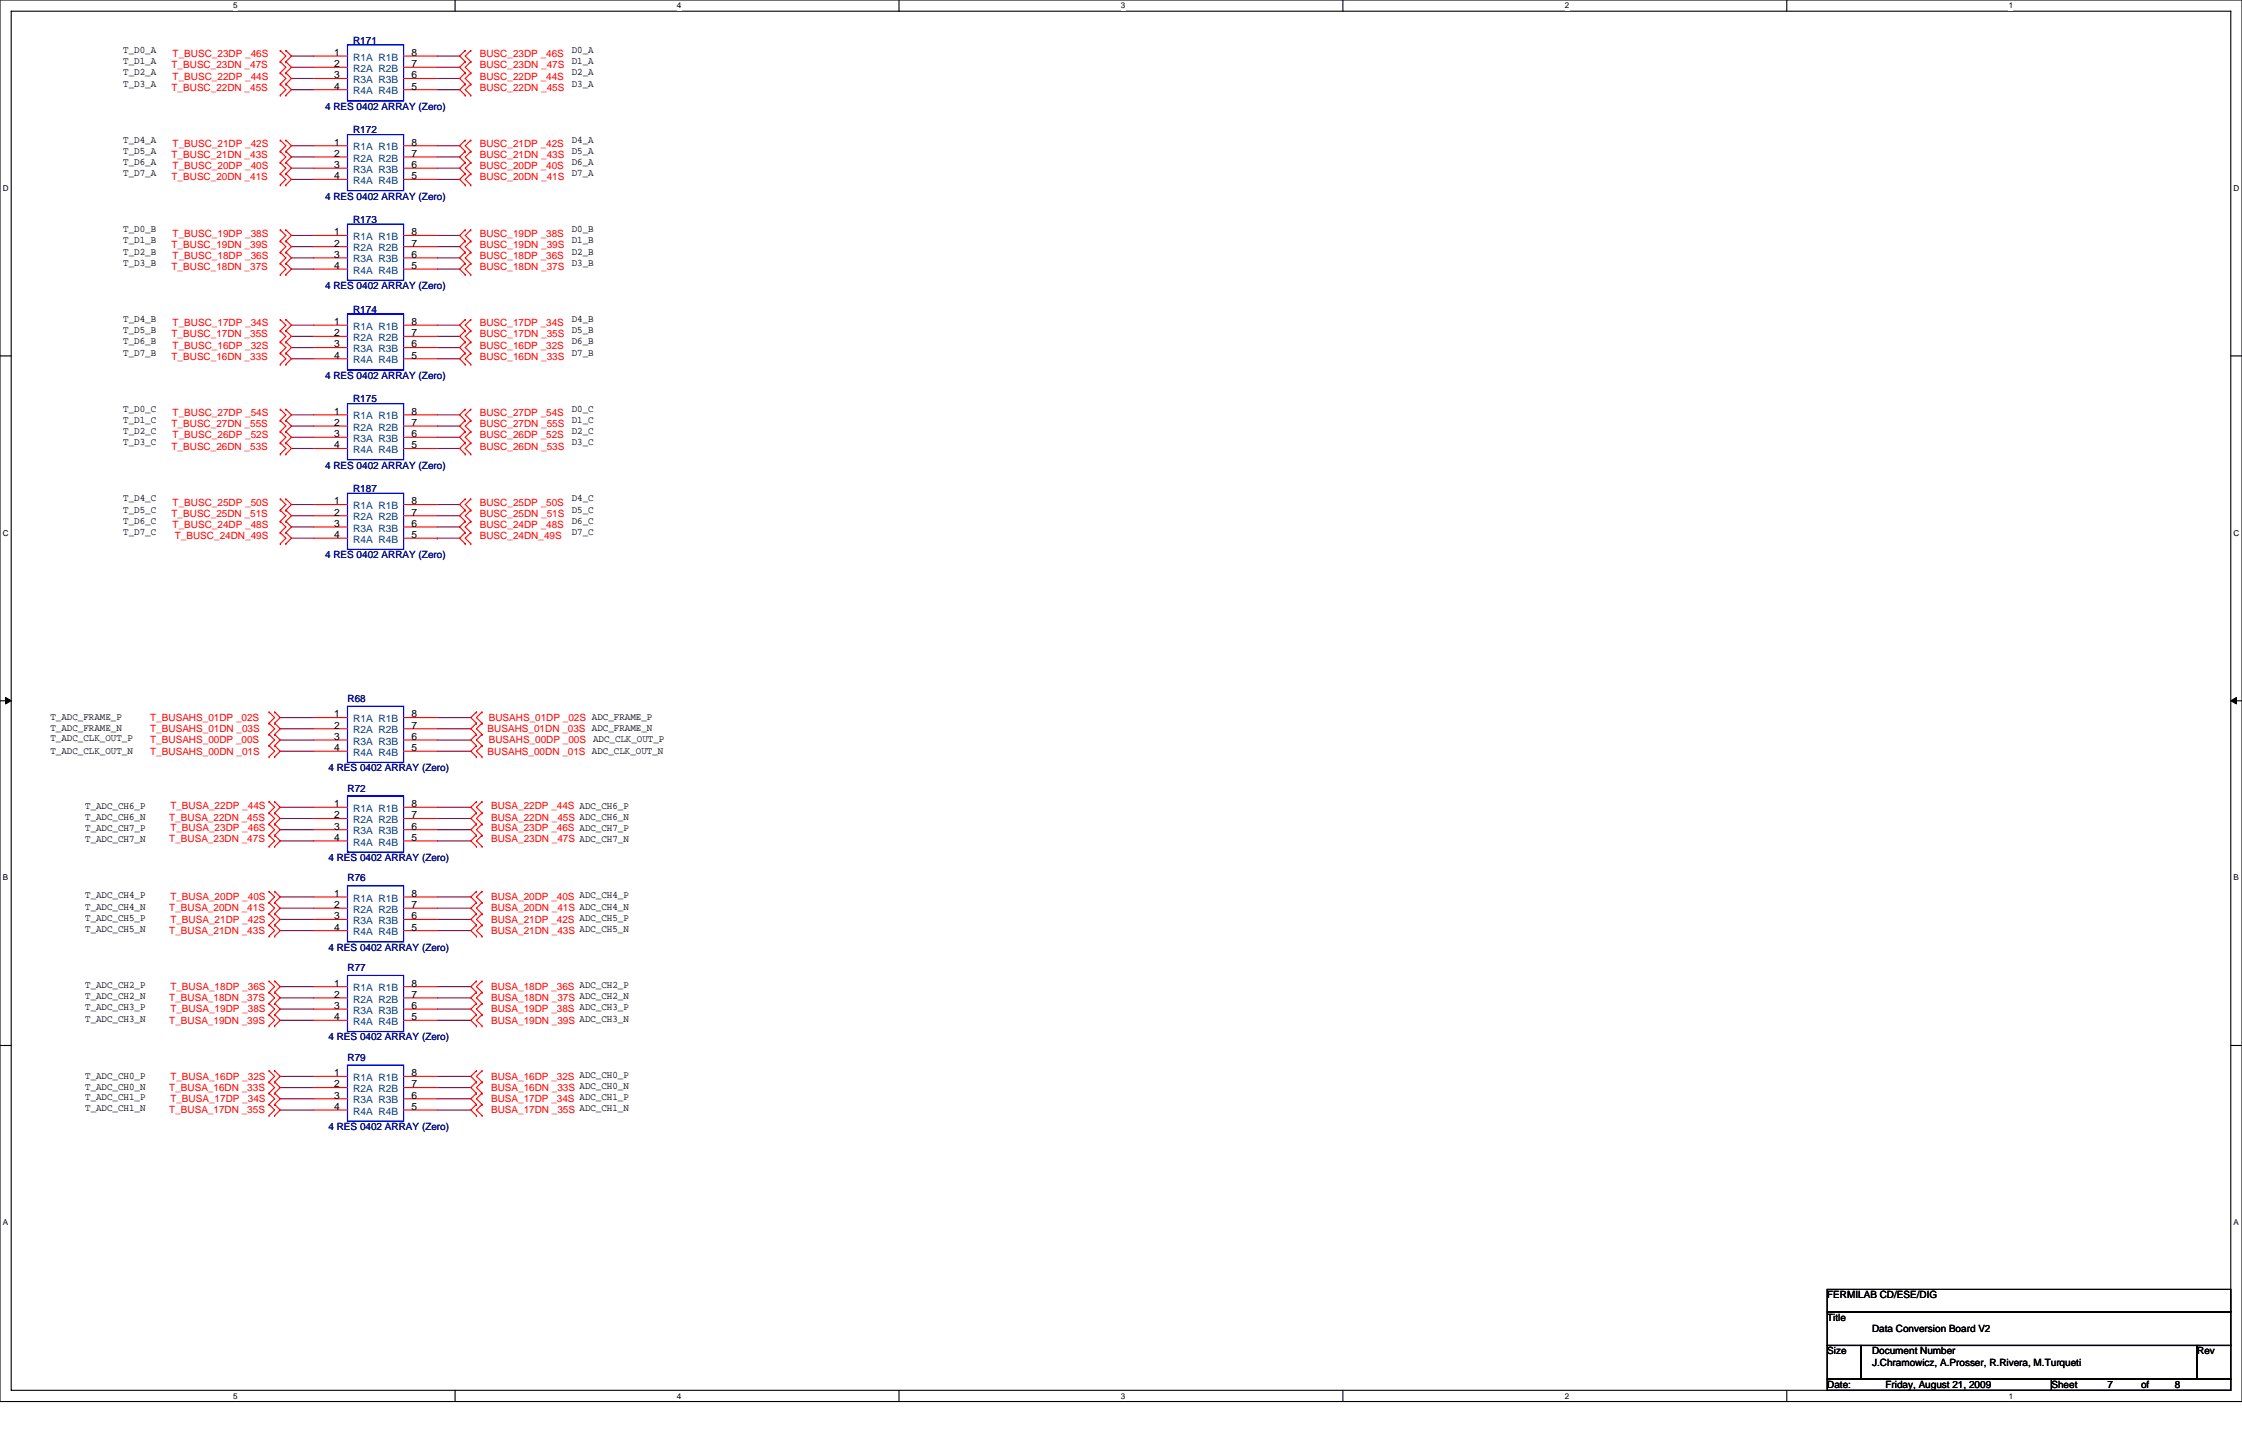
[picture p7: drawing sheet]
<svg xmlns="http://www.w3.org/2000/svg" width="432mm" height="279mm" viewBox="0 0 432 279" stroke-linecap="round" stroke-linejoin="round" font-family="sans-serif">
<defs><g id="words">
<g font-size="1.9">
<text x="23.7" y="10.2">T_D0_A</text>
<text x="64.3" y="10.8">1</text>
<text x="79.2" y="10.8">8</text>
<text x="110.1" y="10.2">D0_A</text>
<text x="23.7" y="12.3">T_D1_A</text>
<text x="23.7" y="14.5">T_D2_A</text>
<text x="23.7" y="16.7">T_D3_A</text>
<text x="64.3" y="12.9">2</text>
<text x="64.3" y="15.1">3</text>
<text x="64.3" y="17.3">4</text>
<text x="79.2" y="17.3">5</text>
<text x="79.2" y="15.1">6</text>
<text x="79.2" y="12.9">7</text>
<text x="110.1" y="12.3">D1_A</text>
<text x="110.1" y="14.5">D2_A</text>
<text x="110.1" y="16.7">D3_A</text>
<text x="23.7" y="27.5">T_D4_A</text>
<text x="23.7" y="29.6">T_D5_A</text>
<text x="64.3" y="28">1</text>
<text x="79.2" y="28">8</text>
<text x="110.1" y="27.5">D4_A</text>
<text x="110.1" y="29.6">D5_A</text>
<text x="23.7" y="31.8">T_D6_A</text>
<text x="23.7" y="33.9">T_D7_A</text>
<text x="64.3" y="30.2">2</text>
<text x="64.3" y="32.4">3</text>
<text x="64.3" y="34.5">4</text>
<text x="79.2" y="34.5">5</text>
<text x="79.2" y="32.4">6</text>
<text x="79.2" y="30.2">7</text>
<text x="110.1" y="31.8">D6_A</text>
<text x="110.1" y="33.9">D7_A</text>
<text x="23.7" y="44.7">T_D0_B</text>
<text x="23.7" y="46.9">T_D1_B</text>
<text x="64.3" y="45.3">1</text>
<text x="64.3" y="47.5">2</text>
<text x="79.2" y="47.5">7</text>
<text x="79.2" y="45.3">8</text>
<text x="110.1" y="44.7">D0_B</text>
<text x="110.1" y="46.9">D1_B</text>
<text x="23.7" y="49">T_D2_B</text>
<text x="23.7" y="51.2">T_D3_B</text>
<text x="64.3" y="49.6">3</text>
<text x="64.3" y="51.8">4</text>
<text x="79.2" y="51.8">5</text>
<text x="79.2" y="49.6">6</text>
<text x="110.1" y="49">D2_B</text>
<text x="110.1" y="51.2">D3_B</text>
<text x="23.7" y="62">T_D4_B</text>
<text x="23.7" y="64.2">T_D5_B</text>
<text x="64.3" y="62.6">1</text>
<text x="64.3" y="64.7">2</text>
<text x="79.2" y="64.7">7</text>
<text x="79.2" y="62.6">8</text>
<text x="110.1" y="62">D4_B</text>
<text x="110.1" y="64.2">D5_B</text>
<text x="23.7" y="66.3">T_D6_B</text>
<text x="23.7" y="68.5">T_D7_B</text>
<text x="64.3" y="66.9">3</text>
<text x="64.3" y="69.1">4</text>
<text x="79.2" y="69.1">5</text>
<text x="79.2" y="66.9">6</text>
<text x="110.1" y="66.3">D6_B</text>
<text x="110.1" y="68.5">D7_B</text>
<text x="23.7" y="79.3">T_D0_C</text>
<text x="23.7" y="81.4">T_D1_C</text>
<text x="23.7" y="83.6">T_D2_C</text>
<text x="64.3" y="79.9">1</text>
<text x="64.3" y="82">2</text>
<text x="79.2" y="82">7</text>
<text x="79.2" y="79.9">8</text>
<text x="110.1" y="79.3">D0_C</text>
<text x="110.1" y="81.4">D1_C</text>
<text x="110.1" y="83.6">D2_C</text>
<text x="23.7" y="85.7">T_D3_C</text>
<text x="64.3" y="84.2">3</text>
<text x="64.3" y="86.3">4</text>
<text x="79.2" y="86.3">5</text>
<text x="79.2" y="84.2">6</text>
<text x="110.1" y="85.7">D3_C</text>
<text x="23.7" y="96.5">T_D4_C</text>
<text x="23.7" y="98.7">T_D5_C</text>
<text x="23.7" y="100.9">T_D6_C</text>
<text x="64.3" y="97.1">1</text>
<text x="64.3" y="99.3">2</text>
<text x="64.3" y="101.5">3</text>
<text x="79.2" y="101.5">6</text>
<text x="79.2" y="99.3">7</text>
<text x="79.2" y="97.1">8</text>
<text x="110.1" y="96.5">D4_C</text>
<text x="110.1" y="98.7">D5_C</text>
<text x="110.1" y="100.9">D6_C</text>
<text x="23.7" y="103">T_D7_C</text>
<text x="64.3" y="103.6">4</text>
<text x="79.2" y="103.6">5</text>
<text x="110.1" y="103">D7_C</text>
<text x="9.7" y="140.8">T_ADC_FRAME_N</text>
<text x="9.7" y="142.7">T_ADC_CLK_OUT_P</text>
<text x="9.7" y="138.6">T_ADC_FRAME_P</text>
<text x="64.3" y="138.2">1</text>
<text x="64.3" y="140.3">2</text>
<text x="64.3" y="142.5">3</text>
<text x="79.2" y="142.5">6</text>
<text x="79.2" y="140.3">7</text>
<text x="79.2" y="138.2">8</text>
<text x="9.7" y="145.1">T_ADC_CLK_OUT_N</text>
<text x="64.3" y="144.6">4</text>
<text x="79.2" y="144.6">5</text>
<text x="16.4" y="155.7">T_ADC_CH6_P</text>
<text x="64.3" y="155.4">1</text>
<text x="79.2" y="155.4">8</text>
<text x="16.4" y="160">T_ADC_CH7_P</text>
<text x="16.4" y="157.9">T_ADC_CH6_N</text>
<text x="64.3" y="157.6">2</text>
<text x="64.3" y="159.7">3</text>
<text x="64.3" y="161.9">4</text>
<text x="79.2" y="161.9">5</text>
<text x="79.2" y="159.7">6</text>
<text x="79.2" y="157.6">7</text>
<text x="16.4" y="162.2">T_ADC_CH7_N</text>
<text x="16.4" y="173">T_ADC_CH4_P</text>
<text x="64.3" y="172.7">1</text>
<text x="79.2" y="172.7">8</text>
<text x="16.4" y="179.5">T_ADC_CH5_N</text>
<text x="16.4" y="177.3">T_ADC_CH5_P</text>
<text x="16.4" y="175.1">T_ADC_CH4_N</text>
<text x="64.3" y="174.9">2</text>
<text x="64.3" y="177">3</text>
<text x="64.3" y="179.2">4</text>
<text x="79.2" y="179.2">5</text>
<text x="79.2" y="177">6</text>
<text x="79.2" y="174.9">7</text>
<text x="16.4" y="190.2">T_ADC_CH2_P</text>
<text x="64.3" y="190">1</text>
<text x="79.2" y="190">8</text>
<text x="16.4" y="196.7">T_ADC_CH3_N</text>
<text x="16.4" y="194.6">T_ADC_CH3_P</text>
<text x="16.4" y="192.4">T_ADC_CH2_N</text>
<text x="64.3" y="192.1">2</text>
<text x="64.3" y="194.3">3</text>
<text x="64.3" y="196.4">4</text>
<text x="79.2" y="196.4">5</text>
<text x="79.2" y="194.3">6</text>
<text x="79.2" y="192.1">7</text>
<text x="16.4" y="207.7">T_ADC_CH0_P</text>
<text x="16.4" y="209.9">T_ADC_CH0_N</text>
<text x="64.3" y="207.2">1</text>
<text x="64.3" y="209.4">2</text>
<text x="79.2" y="209.4">7</text>
<text x="79.2" y="207.2">8</text>
<text x="16.4" y="211.8">T_ADC_CH1_P</text>
<text x="16.4" y="214">T_ADC_CH1_N</text>
<text x="64.3" y="211.6">3</text>
<text x="64.3" y="213.7">4</text>
<text x="79.2" y="213.7">5</text>
<text x="79.2" y="211.6">6</text>
<text x="351.9" y="250">FERMILAB CD/ESE/DIG</text>
<text x="351.9" y="254.3">Title</text>
<text x="360.6" y="256.5">Data Conversion Board V2</text>
<text x="351.9" y="260.8">Size</text>
<text x="360.6" y="260.8">Document Number</text>
<text x="360.6" y="263">J.Chramowicz, A.Prosser, R.Rivera, M.Turqueti</text>
<text x="423.2" y="260.8">Rev</text>
<text x="351.9" y="267.3">Date:</text>
<text x="363.1" y="267.3">Friday, August 21, 2009</text>
<text x="395.1" y="267.3">Sheet</text>
<text x="405.9" y="267.3">7</text>
<text x="412.4" y="267.3">of</text>
<text x="418.8" y="267.3">8</text>
</g>
<g font-size="1.9" fill="#f00">
<text x="33.3" y="11">T_BUSC_23DP _46S</text>
<text x="92.4" y="11">BUSC_23DP _46S</text>
<text x="33" y="17.5">T_BUSC_22DN _45S</text>
<text x="33" y="13.2">T_BUSC_23DN _47S</text>
<text x="33.3" y="15.3">T_BUSC_22DP _44S</text>
<text x="92.4" y="17.5">BUSC_22DN _45S</text>
<text x="92.4" y="13.2">BUSC_23DN _47S</text>
<text x="92.4" y="15.3">BUSC_22DP _44S</text>
<text x="33.3" y="28.3">T_BUSC_21DP _42S</text>
<text x="92.4" y="28.3">BUSC_21DP _42S</text>
<text x="33" y="30.4">T_BUSC_21DN _43S</text>
<text x="33" y="34.8">T_BUSC_20DN _41S</text>
<text x="33.3" y="32.6">T_BUSC_20DP _40S</text>
<text x="92.4" y="30.4">BUSC_21DN _43S</text>
<text x="92.4" y="34.8">BUSC_20DN _41S</text>
<text x="92.4" y="32.6">BUSC_20DP _40S</text>
<text x="33" y="47.7">T_BUSC_19DN _39S</text>
<text x="33.3" y="45.6">T_BUSC_19DP _38S</text>
<text x="92.4" y="47.7">BUSC_19DN _39S</text>
<text x="92.4" y="45.6">BUSC_19DP _38S</text>
<text x="33" y="52">T_BUSC_18DN _37S</text>
<text x="33.3" y="49.9">T_BUSC_18DP _36S</text>
<text x="92.4" y="52">BUSC_18DN _37S</text>
<text x="92.4" y="49.9">BUSC_18DP _36S</text>
<text x="33" y="65">T_BUSC_17DN _35S</text>
<text x="33.3" y="62.8">T_BUSC_17DP _34S</text>
<text x="92.4" y="65">BUSC_17DN _35S</text>
<text x="92.4" y="62.8">BUSC_17DP _34S</text>
<text x="33" y="69.3">T_BUSC_16DN _33S</text>
<text x="33.3" y="67.1">T_BUSC_16DP _32S</text>
<text x="92.4" y="69.3">BUSC_16DN _33S</text>
<text x="92.4" y="67.1">BUSC_16DP _32S</text>
<text x="33" y="82.3">T_BUSC_27DN _55S</text>
<text x="33.3" y="80.1">T_BUSC_27DP _54S</text>
<text x="92.4" y="80.1">BUSC_27DP _54S</text>
<text x="92.4" y="82.3">BUSC_27DN _55S</text>
<text x="33" y="86.6">T_BUSC_26DN _53S</text>
<text x="33.3" y="84.4">T_BUSC_26DP _52S</text>
<text x="92.4" y="84.4">BUSC_26DP _52S</text>
<text x="92.4" y="86.6">BUSC_26DN _53S</text>
<text x="33" y="99.5">T_BUSC_25DN _51S</text>
<text x="33.3" y="97.4">T_BUSC_25DP _50S</text>
<text x="33.3" y="101.7">T_BUSC_24DP _48S</text>
<text x="92.4" y="97.4">BUSC_25DP _50S</text>
<text x="92.4" y="101.7">BUSC_24DP _48S</text>
<text x="92.4" y="99.5">BUSC_25DN _51S</text>
<text x="33.7" y="103.8">T_BUSC_24DN_49S</text>
<text x="92.4" y="103.8">BUSC_24DN_49S</text>
<text x="28.9" y="138.8">T_BUSAHS_01DP _02S</text>
<text x="28.9" y="141">T_BUSAHS_01DN _03S</text>
<text x="28.9" y="143.1">T_BUSAHS_00DP _00S</text>
<text x="93.9" y="141">BUSAHS_01DN _03S ADC_FRAME_N</text>
<text x="94.1" y="138.8">BUSAHS_01DP _02S ADC_FRAME_P</text>
<text x="94.1" y="143.1">BUSAHS_00DP _00S ADC_CLK_OUT_P</text>
<text x="28.9" y="145.3">T_BUSAHS_00DN _01S</text>
<text x="93.9" y="145.3">BUSAHS_00DN _01S ADC_CLK_OUT_N</text>
<text x="32.8" y="155.9">T_BUSA_22DP _44S</text>
<text x="94.6" y="155.9">BUSA_22DP _44S ADC_CH6_P</text>
<text x="32.6" y="158">T_BUSA_22DN _45S</text>
<text x="32.8" y="160">T_BUSA_23DP _46S</text>
<text x="94.6" y="160">BUSA_23DP _46S ADC_CH7_P</text>
<text x="94.6" y="158">BUSA_22DN _45S ADC_CH6_N</text>
<text x="32.6" y="162.1">T_BUSA_23DN _47S</text>
<text x="94.6" y="162.1">BUSA_23DN _47S ADC_CH7_N</text>
<text x="32.8" y="173.4">T_BUSA_20DP _40S</text>
<text x="94.6" y="173.4">BUSA_20DP _40S ADC_CH4_P</text>
<text x="32.6" y="179.8">T_BUSA_21DN _43S</text>
<text x="32.6" y="175.5">T_BUSA_20DN _41S</text>
<text x="32.8" y="177.7">T_BUSA_21DP _42S</text>
<text x="94.6" y="179.8">BUSA_21DN _43S ADC_CH5_N</text>
<text x="94.6" y="177.7">BUSA_21DP _42S ADC_CH5_P</text>
<text x="94.6" y="175.5">BUSA_20DN _41S ADC_CH4_N</text>
<text x="32.8" y="190.6">T_BUSA_18DP _36S</text>
<text x="94.6" y="190.6">BUSA_18DP _36S ADC_CH2_P</text>
<text x="32.6" y="197.1">T_BUSA_19DN _39S</text>
<text x="32.6" y="192.8">T_BUSA_18DN _37S</text>
<text x="32.8" y="194.9">T_BUSA_19DP _38S</text>
<text x="94.6" y="194.9">BUSA_19DP _38S ADC_CH3_P</text>
<text x="94.6" y="197.1">BUSA_19DN _39S ADC_CH3_N</text>
<text x="94.6" y="192.8">BUSA_18DN _37S ADC_CH2_N</text>
<text x="32.8" y="207.9">T_BUSA_16DP _32S</text>
<text x="94.6" y="207.9">BUSA_16DP _32S ADC_CH0_P</text>
<text x="32.6" y="214.4">T_BUSA_17DN _35S</text>
<text x="32.6" y="210.1">T_BUSA_16DN _33S</text>
<text x="32.8" y="212.2">T_BUSA_17DP _34S</text>
<text x="94.6" y="214.4">BUSA_17DN _35S ADC_CH1_N</text>
<text x="94.6" y="212.2">BUSA_17DP _34S ADC_CH1_P</text>
<text x="94.6" y="210.1">BUSA_16DN _33S ADC_CH0_N</text>
</g>
<g font-size="1.9" fill="#000080">
<text x="68" y="8.4">R171</text>
<text x="62.6" y="21.1">4 RES 0402 ARRAY (Zero)</text>
<text x="68" y="25.7">R172</text>
<text x="62.6" y="38.4">4 RES 0402 ARRAY (Zero)</text>
<text x="68" y="42.9">R173</text>
<text x="62.6" y="55.7">4 RES 0402 ARRAY (Zero)</text>
<text x="68" y="60.2">R174</text>
<text x="62.6" y="73">4 RES 0402 ARRAY (Zero)</text>
<text x="68" y="77.5">R175</text>
<text x="62.6" y="90.2">4 RES 0402 ARRAY (Zero)</text>
<text x="68" y="94.8">R187</text>
<text x="62.6" y="107.5">4 RES 0402 ARRAY (Zero)</text>
<text x="66.9" y="135.1">R68</text>
<text x="63.3" y="148.5">4 RES 0402 ARRAY (Zero)</text>
<text x="66.9" y="152.4">R72</text>
<text x="63.3" y="165.8">4 RES 0402 ARRAY (Zero)</text>
<text x="66.9" y="169.7">R76</text>
<text x="63.3" y="183.1">4 RES 0402 ARRAY (Zero)</text>
<text x="66.9" y="187">R77</text>
<text x="63.3" y="200.3">4 RES 0402 ARRAY (Zero)</text>
<text x="66.9" y="204.2">R79</text>
<text x="63.3" y="217.6">4 RES 0402 ARRAY (Zero)</text>
</g>
<g font-size="1.9" fill="#004080">
<text x="68" y="11.7">R1A R1B</text>
<text x="68" y="13.8">R2A R2B</text>
<text x="68" y="16">R3A R3B</text>
<text x="68" y="18.2">R4A R4B</text>
<text x="68" y="29">R1A R1B</text>
<text x="68" y="31.1">R2A R2B</text>
<text x="68" y="33.3">R3A R3B</text>
<text x="68" y="35.4">R4A R4B</text>
<text x="68" y="46.2">R1A R1B</text>
<text x="68" y="48.4">R2A R2B</text>
<text x="68" y="50.5">R3A R3B</text>
<text x="68" y="52.7">R4A R4B</text>
<text x="68" y="63.5">R1A R1B</text>
<text x="68" y="65.7">R2A R2B</text>
<text x="68" y="67.8">R3A R3B</text>
<text x="68" y="70">R4A R4B</text>
<text x="68" y="80.8">R1A R1B</text>
<text x="68" y="82.9">R2A R2B</text>
<text x="68" y="85.1">R3A R3B</text>
<text x="68" y="87.2">R4A R4B</text>
<text x="68" y="98">R1A R1B</text>
<text x="68" y="100.2">R2A R2B</text>
<text x="68" y="102.4">R3A R3B</text>
<text x="68" y="104.5">R4A R4B</text>
<text x="68" y="139.1">R1A R1B</text>
<text x="68" y="141.2">R2A R2B</text>
<text x="68" y="143.4">R3A R3B</text>
<text x="68" y="145.5">R4A R4B</text>
<text x="68" y="156.3">R1A R1B</text>
<text x="68" y="158.5">R2A R2B</text>
<text x="68" y="160.7">R3A R3B</text>
<text x="68" y="162.8">R4A R4B</text>
<text x="68" y="173.6">R1A R1B</text>
<text x="68" y="175.8">R2A R2B</text>
<text x="68" y="177.9">R3A R3B</text>
<text x="68" y="180.1">R4A R4B</text>
<text x="68" y="190.9">R1A R1B</text>
<text x="68" y="193">R2A R2B</text>
<text x="68" y="195.2">R3A R3B</text>
<text x="68" y="197.4">R4A R4B</text>
<text x="68" y="208.2">R1A R1B</text>
<text x="68" y="210.3">R2A R2B</text>
<text x="68" y="212.5">R3A R3B</text>
<text x="68" y="214.6">R4A R4B</text>
</g>
<g font-size="1.6">
<text x="44.9" y="1.6">5</text>
<text x="130.4" y="1.6">4</text>
<text x="215.9" y="1.6">3</text>
<text x="301.4" y="1.6">2</text>
<text x="386.9" y="1.6">1</text>
<text x=".6" y="36.7">D</text>
<text x="430.2" y="36.7">D</text>
<text x=".6" y="103.1">C</text>
<text x="430.2" y="103.1">C</text>
<text x=".6" y="169.5">B</text>
<text x="430.2" y="169.5">B</text>
<text x=".6" y="235.9">A</text>
<text x="430.2" y="235.9">A</text>
<text x="44.9" y="269.3">5</text>
<text x="130.4" y="269.3">4</text>
<text x="215.9" y="269.3">3</text>
<text x="301.4" y="269.3">2</text>
<text x="386.9" y="269.3">1</text>
</g>
</g></defs>
<path d="M0 0h431.8v269.9h-431.8zM2.2 2.2h427.4v265.5h-427.4z" fill="none" stroke="#000" stroke-width=".21"/>
<g fill="#fff">
<path d="M44.9 .2h.9v1.7h-.9z"/>
<path d="M44.9 267.9h.9v1.8h-.9z"/>
</g>
<path d="M87.7 0v2.2M87.7 267.7v2.2" fill="none" stroke="#000" stroke-width=".21"/>
<g fill="#fff">
<path d="M130.4 .2h.9v1.7h-.9z"/>
<path d="M130.4 267.9h.9v1.8h-.9z"/>
</g>
<path d="M173.1 0v2.2M173.1 267.7v2.2" fill="none" stroke="#000" stroke-width=".21"/>
<g fill="#fff">
<path d="M215.9 .2h.8v1.7h-.8z"/>
<path d="M215.9 267.9h.8v1.8h-.8z"/>
</g>
<path d="M258.6 0v2.2M258.6 267.7v2.2" fill="none" stroke="#000" stroke-width=".21"/>
<g fill="#fff">
<path d="M301.4 .2h.8v1.7h-.8z"/>
<path d="M301.4 267.9h.8v1.8h-.8z"/>
</g>
<path d="M344.1 0v2.2M344.1 267.7v2.2" fill="none" stroke="#000" stroke-width=".21"/>
<g fill="#fff">
<path d="M386.9 .2h.8v1.7h-.8z"/>
<path d="M386.9 267.9h.8v1.8h-.8z"/>
<path d="M.6 35.3h1.1v1.8h-1.1z"/>
<path d="M430.2 35.3h1.1v1.8h-1.1z"/>
<path d="M.6 101.7h1.1v1.8h-1.1z"/>
<path d="M430.2 101.7h1.1v1.8h-1.1z"/>
</g>
<path d="M0 68.5h2.2M429.6 68.5h2.2" fill="none" stroke="#000" stroke-width=".21"/>
<g fill="#fff">
<path d="M.6 168.1h1v1.8h-1z"/>
<path d="M430.2 168.1h1v1.8h-1z"/>
</g>
<path d="M0 134.9h2.2M429.6 134.9h2.2" fill="none" stroke="#000" stroke-width=".21"/>
<path d="M1.1 134.3l1.1 .6-1.1 .7zM429.6 134.9l1.1-.6v1.3z" fill="#000" stroke="#000" stroke-width=".19"/>
<g fill="#fff">
<path d="M.6 234.5h1v1.7h-1z"/>
<path d="M430.2 234.5h1v1.7h-1z"/>
</g>
<path d="M0 201.3h2.2M429.6 201.3h2.2M351.9 248.3h77.7v4.3h-77.7zM351.9 252.6h77.7v6.5h-77.7zM351.9 259.1h6.5v6.5h-6.5zM358.4 259.1h64.8v6.5h-64.8zM423.2 259.1h6.4v6.5h-6.4zM351.9 265.6h43.2v2.1h-43.2zM395.1 265.6h34.5v2.1h-34.5z" fill="none" stroke="#000" stroke-width=".21"/>
<g fill="none" stroke="#800040" stroke-width=".21">
<path d="M56.1 10.8h4.4M56.1 13h4.4M56.1 15.1h4.4M56.1 17.3h4.4M84.2 10.8h4.3M84.2 13h4.3M84.2 15.1h4.3M84.2 17.3h4.3M56.1 28.1h4.4M56.1 30.2h4.4M56.1 32.4h4.4M56.1 34.5h4.4"/>
<path d="M84.2 28.1h4.3M84.2 30.2h4.3M84.2 32.4h4.3M84.2 34.5h4.3M56.1 45.3h4.4M56.1 47.5h4.4M56.1 49.7h4.4M56.1 51.8h4.4M84.2 45.3h4.3M84.2 47.5h4.3M84.2 49.7h4.3M84.2 51.8h4.3"/>
<path d="M56.1 62.6h4.4M56.1 64.8h4.4M56.1 66.9h4.4M56.1 69.1h4.4M56.1 79.9h4.4M84.2 62.6h4.3M84.2 64.8h4.3M84.2 66.9h4.3M84.2 69.1h4.3M84.2 79.9h4.3M56.1 82h4.4M56.1 84.2h4.4"/>
<path d="M56.1 86.4h4.4M56.1 97.2h4.4M56.1 99.3h4.4M84.2 82h4.3M84.2 84.2h4.3M84.2 86.4h4.3M84.2 97.2h4.3M84.2 99.3h4.3M56.1 101.5h4.4M56.1 103.6h4.4M84.2 101.5h4.3M84.2 103.6h.1"/>
<path d="M84.2 103.6h4.3M54 138.2h6.5M84.2 138.2h6.5M54 155.4h6.5M54 159.8h6.5M54 140.3h6.5M54 144.7h6.5M54 142.5h6.5M54 157.6h6.5M84.2 144.7h6.5M84.2 142.5h6.5M84.2 157.6h6.5"/>
<path d="M84.2 155.4h6.5M84.2 159.8h6.5M84.2 140.3h6.5M54 161.9h6.5M54 174.9h6.5M54 172.7h6.5M54 179.2h6.5M54 177h6.5M84.2 179.2h6.5M84.2 177h6.5M84.2 161.9h6.5M84.2 174.9h6.5"/>
<path d="M84.2 172.7h6.5M54 190h6.5M54 196.5h6.5M54 194.3h6.5M54 192.2h6.5M84.2 190h6.5M84.2 192.2h6.5M84.2 194.3h6.5M84.2 196.5h6.5M54 207.3h6.5M54 209.4h6.5M54 213.7h6.5"/>
<path d="M54 211.6h6.5M84.2 211.6h6.5M84.2 213.7h6.5M84.2 207.3h6.5M84.2 209.4h6.5"/>
</g>
<g fill="none" stroke="#f00" stroke-width=".21">
<path d="M54 16.2h.1M54 18.4h.1M54 11.9h.1M54 14h.1M54 9.7h.1M54 16.2l1.1 1.1-1.1 1.1M54 11.9l1.1 1.1-1.1 1M54 9.7l1.1 1.1-1.1 1.1M54 14l1.1 1.1-1.1 1.1M55.1 18.4h.1M55.1 16.2h.1M55.1 14h.1"/>
<path d="M55.1 11.9h.1M55.1 9.7h.1M55.1 16.2l1 1.1-1 1.1M55.1 11.9l1 1.1-1 1M55.1 9.7l1 1.1-1 1.1M55.1 14l1 1.1-1 1.1M60.5 10.8h6.4M60.5 13h6.4M60.5 15.1h6.4M60.5 17.3h6.4M77.7 10.8h6.5M77.7 13h6.5"/>
<path d="M77.7 15.1h6.5M77.7 17.3h6.5M89.6 18.4h.1M89.6 16.2h.1M89.6 14h.1M89.6 11.9h.1M89.6 9.7h.1M89.6 16.2l-1.1 1.1 1.1 1.1M89.6 11.9l-1.1 1.1 1.1 1M89.6 9.7l-1.1 1.1 1.1 1.1M89.6 14l-1.1 1.1 1.1 1.1M90.7 16.2h.1"/>
<path d="M90.7 18.4h.1M90.7 11.9h.1M90.7 14h.1M90.7 9.7h.1M90.7 16.2l-1.1 1.1 1.1 1.1M90.7 11.9l-1.1 1.1 1.1 1M90.7 9.7l-1.1 1.1 1.1 1.1M90.7 14l-1.1 1.1 1.1 1.1M54 29.1h.1M54 31.3h.1M54 33.5h.1M54 35.6h.1"/>
<path d="M54 27h.1M54 29.1l1.1 1.1-1.1 1.1M54 33.5l1.1 1-1.1 1.1M54 31.3l1.1 1.1-1.1 1.1M54 27l1.1 1.1-1.1 1M55.1 31.3h.1M55.1 29.1h.1M55.1 35.6h.1M55.1 33.5h.1M55.1 27h.1M55.1 29.1l1 1.1-1 1.1M55.1 33.5l1 1-1 1.1"/>
<path d="M55.1 31.3l1 1.1-1 1.1M55.1 27l1 1.1-1 1M60.5 28.1h6.4M60.5 30.2h6.4M60.5 32.4h6.4M60.5 34.5h6.4M77.7 28.1h6.5M77.7 30.2h6.5M77.7 32.4h6.5M77.7 34.5h6.5M89.6 31.3h.1M89.6 29.1h.1"/>
<path d="M89.6 35.6h.1M89.6 33.5h.1M89.6 27h.1M89.6 29.1l-1.1 1.1 1.1 1.1M89.6 33.5l-1.1 1 1.1 1.1M89.6 31.3l-1.1 1.1 1.1 1.1M89.6 27l-1.1 1.1 1.1 1M90.7 29.1h.1M90.7 31.3h.1M90.7 33.5h.1M90.7 35.6h.1M90.7 27h.1"/>
<path d="M90.7 29.1l-1.1 1.1 1.1 1.1M90.7 33.5l-1.1 1 1.1 1.1M90.7 31.3l-1.1 1.1 1.1 1.1M90.7 27l-1.1 1.1 1.1 1M54 46.4h.1M54 48.6h.1M54 50.7h.1M54 52.9h.1M54 44.3h.1M54 46.4l1.1 1.1-1.1 1.1M54 48.6l1.1 1.1-1.1 1M54 50.7l1.1 1.1-1.1 1.1"/>
<path d="M54 44.3l1.1 1-1.1 1.1M55.1 48.6h.1M55.1 46.4h.1M55.1 52.9h.1M55.1 50.7h.1M55.1 44.3h.1M55.1 48.6l1 1.1-1 1M55.1 44.3l1 1-1 1.1M55.1 46.4l1 1.1-1 1.1M55.1 50.7l1 1.1-1 1.1M60.5 45.3h6.4M60.5 47.5h6.4"/>
<path d="M60.5 49.7h6.4M60.5 51.8h6.4M77.7 45.3h6.5M77.7 47.5h6.5M77.7 49.7h6.5M77.7 51.8h6.5M89.6 48.6h.1M89.6 46.4h.1M89.6 52.9h.1M89.6 50.7h.1M89.6 44.3h.1M89.6 46.4l-1.1 1.1 1.1 1.1"/>
<path d="M89.6 50.7l-1.1 1.1 1.1 1.1M89.6 44.3l-1.1 1 1.1 1.1M89.6 48.6l-1.1 1.1 1.1 1M90.7 46.4h.1M90.7 48.6h.1M90.7 50.7h.1M90.7 52.9h.1M90.7 44.3h.1M90.7 46.4l-1.1 1.1 1.1 1.1M90.7 50.7l-1.1 1.1 1.1 1.1M90.7 44.3l-1.1 1 1.1 1.1M90.7 48.6l-1.1 1.1 1.1 1"/>
<path d="M54 63.7h.1M54 65.8h.1M54 68h.1M54 70.2h.1M54 61.5h.1M54 78.8h.1M54 63.7l1.1 1.1-1.1 1M54 68l1.1 1.1-1.1 1.1M54 78.8l1.1 1.1-1.1 1.1M54 61.5l1.1 1.1-1.1 1.1M54 65.8l1.1 1.1-1.1 1.1M55.1 65.8h.1"/>
<path d="M55.1 63.7h.1M55.1 70.2h.1M55.1 68h.1M55.1 61.5h.1M55.1 78.8h.1M55.1 61.5l1 1.1-1 1.1M55.1 65.8l1 1.1-1 1.1M55.1 63.7l1 1.1-1 1M55.1 68l1 1.1-1 1.1M55.1 78.8l1 1.1-1 1.1M60.5 62.6h6.4M60.5 64.8h6.4"/>
<path d="M60.5 66.9h6.4M60.5 69.1h6.4M60.5 79.9h6.4M77.7 62.6h6.5M77.7 64.8h6.5M77.7 66.9h6.5M77.7 69.1h6.5M77.7 79.9h6.5M89.6 65.8h.1M89.6 63.7h.1M89.6 70.2h.1M89.6 68h.1"/>
<path d="M89.6 61.5h.1M89.6 78.8h.1M89.6 63.7l-1.1 1.1 1.1 1M89.6 68l-1.1 1.1 1.1 1.1M89.6 61.5l-1.1 1.1 1.1 1.1M89.6 65.8l-1.1 1.1 1.1 1.1M89.6 78.8l-1.1 1.1 1.1 1.1M90.7 63.7h.1M90.7 65.8h.1M90.7 68h.1M90.7 70.2h.1M90.7 61.5h.1"/>
<path d="M90.7 78.8h.1M90.7 63.7l-1.1 1.1 1.1 1M90.7 68l-1.1 1.1 1.1 1.1M90.7 61.5l-1.1 1.1 1.1 1.1M90.7 65.8l-1.1 1.1 1.1 1.1M90.7 78.8l-1.1 1.1 1.1 1.1M54 81h.1M54 83.1h.1M54 85.3h.1M54 96.1h.1M54 98.2h.1M54 87.4h.1"/>
<path d="M54 81l1.1 1-1.1 1.1M54 85.3l1.1 1.1-1.1 1M54 98.2l1.1 1.1-1.1 1.1M54 83.1l1.1 1.1-1.1 1.1M54 96.1l1.1 1.1-1.1 1M55.1 81h.1M55.1 85.3h.1M55.1 83.1h.1M55.1 98.2h.1M55.1 96.1h.1M55.1 87.4h.1M55.1 83.1l1 1.1-1 1.1"/>
<path d="M55.1 96.1l1 1.1-1 1M55.1 81l1 1-1 1.1M55.1 98.2l1 1.1-1 1.1M55.1 85.3l1 1.1-1 1M60.5 82h6.4M60.5 84.2h6.4M60.5 86.4h6.4M60.5 97.2h6.4M60.5 99.3h6.4M77.7 82h6.5M77.7 84.2h6.5M77.7 86.4h6.5"/>
<path d="M77.7 97.2h6.5M77.7 99.3h6.5M89.6 81h.1M89.6 85.3h.1M89.6 83.1h.1M89.6 98.2h.1M89.6 96.1h.1M89.6 87.4h.1M89.6 83.1l-1.1 1.1 1.1 1.1M89.6 96.1l-1.1 1.1 1.1 1M89.6 85.3l-1.1 1.1 1.1 1M89.6 98.2l-1.1 1.1 1.1 1.1"/>
<path d="M89.6 81l-1.1 1 1.1 1.1M90.7 81h.1M90.7 83.1h.1M90.7 85.3h.1M90.7 96.1h.1M90.7 98.2h.1M90.7 87.4h.1M90.7 83.1l-1.1 1.1 1.1 1.1M90.7 96.1l-1.1 1.1 1.1 1M90.7 85.3l-1.1 1.1 1.1 1M90.7 98.2l-1.1 1.1 1.1 1.1M90.7 81l-1.1 1 1.1 1.1"/>
<path d="M54 100.4h.1M54 102.6h.1M54 104.7h.1M54 100.4l1.1 1.1-1.1 1.1M54 102.6l1.1 1-1.1 1.1M55.1 102.6h.1M55.1 100.4h.1M55.1 104.7h.1M55.1 100.4l1 1.1-1 1.1M55.1 102.6l1 1-1 1.1M60.5 101.5h6.4M60.5 103.6h6.4"/>
<path d="M77.7 101.5h6.5M77.7 103.6h6.5M89.6 102.6h.1M89.6 100.4h.1M89.6 104.7h.1M89.6 102.6l-1.1 1 1.1 1.1M89.6 100.4l-1.1 1.1 1.1 1.1M90.7 100.4h.1M90.7 102.6h.1M90.7 104.7h.1M90.7 100.4l-1.1 1.1 1.1 1.1M90.7 102.6l-1.1 1 1.1 1.1"/>
<path d="M51.8 139.3h.1M51.8 137.1h.1M51.8 137.1l1.1 1.1-1.1 1.1M51.8 139.3l1.1 1-1.1 1.1M52.9 137.1h.1M52.9 139.3h.1M52.9 137.1l1.1 1.1-1.1 1.1M52.9 139.3l1.1 1-1.1 1.1M60.5 138.2h6.4M77.7 138.2h6.5M91.8 137.1h.1M91.8 139.3h.1"/>
<path d="M91.8 139.3l-1.1 1 1.1 1.1M91.8 137.1l-1.1 1.1 1.1 1.1M92.8 139.3h.1M92.8 137.1h.1M92.8 139.3l-1 1 1 1.1M92.8 137.1l-1 1.1 1 1.1M51.8 158.7h.1M51.8 156.5h.1M51.8 154.4h.1M51.8 141.4h.1M51.8 143.6h.1M51.8 145.7h.1"/>
<path d="M51.8 158.7l1.1 1.1-1.1 1M51.8 156.5l1.1 1.1-1.1 1.1M51.8 154.4l1.1 1-1.1 1.1M51.8 141.4l1.1 1.1-1.1 1.1M51.8 143.6l1.1 1.1-1.1 1M52.9 158.7h.1M52.9 156.5h.1M52.9 154.4h.1M52.9 141.4h.1M52.9 143.6h.1M52.9 145.7h.1M52.9 158.7l1.1 1.1-1.1 1"/>
<path d="M52.9 156.5l1.1 1.1-1.1 1.1M52.9 154.4l1.1 1-1.1 1.1M52.9 141.4l1.1 1.1-1.1 1.1M52.9 143.6l1.1 1.1-1.1 1M60.5 155.4h6.4M60.5 157.6h6.4M60.5 159.8h6.4M60.5 140.3h6.4M60.5 142.5h6.4M60.5 144.7h6.4M77.7 155.4h6.5M77.7 157.6h6.5"/>
<path d="M77.7 159.8h6.5M77.7 140.3h6.5M77.7 142.5h6.5M77.7 144.7h6.5M91.8 141.4h.1M91.8 143.6h.1M91.8 145.7h.1M91.8 158.7h.1M91.8 156.5h.1M91.8 154.4h.1M91.8 141.4l-1.1 1.1 1.1 1.1M91.8 158.7l-1.1 1.1 1.1 1"/>
<path d="M91.8 156.5l-1.1 1.1 1.1 1.1M91.8 154.4l-1.1 1 1.1 1.1M91.8 143.6l-1.1 1.1 1.1 1M92.8 141.4h.1M92.8 143.6h.1M92.8 145.7h.1M92.8 158.7h.1M92.8 156.5h.1M92.8 154.4h.1M92.8 156.5l-1 1.1 1 1.1M92.8 154.4l-1 1 1 1.1M92.8 141.4l-1 1.1 1 1.1"/>
<path d="M92.8 143.6l-1 1.1 1 1M92.8 158.7l-1 1.1 1 1M51.8 160.8h.1M51.8 163h.1M51.8 178.1h.1M51.8 176h.1M51.8 173.8h.1M51.8 171.6h.1M51.8 160.8l1.1 1.1-1.1 1.1M51.8 178.1l1.1 1.1-1.1 1.1M51.8 176l1.1 1-1.1 1.1M51.8 173.8l1.1 1.1-1.1 1.1"/>
<path d="M51.8 171.6l1.1 1.1-1.1 1.1M52.9 163h.1M52.9 160.8h.1M52.9 178.1h.1M52.9 176h.1M52.9 173.8h.1M52.9 171.6h.1M52.9 160.8l1.1 1.1-1.1 1.1M52.9 178.1l1.1 1.1-1.1 1.1M52.9 176l1.1 1-1.1 1.1M52.9 173.8l1.1 1.1-1.1 1.1M52.9 171.6l1.1 1.1-1.1 1.1"/>
<path d="M60.5 161.9h6.4M60.5 172.7h6.4M60.5 174.9h6.4M60.5 177h6.4M60.5 179.2h6.4M77.7 161.9h6.5M77.7 172.7h6.5M77.7 174.9h6.5M77.7 177h6.5M77.7 179.2h6.5M91.8 178.1h.1M91.8 176h.1"/>
<path d="M91.8 173.8h.1M91.8 171.6h.1M91.8 163h.1M91.8 160.8h.1M91.8 176l-1.1 1 1.1 1.1M91.8 171.6l-1.1 1.1 1.1 1.1M91.8 178.1l-1.1 1.1 1.1 1.1M91.8 173.8l-1.1 1.1 1.1 1.1M91.8 160.8l-1.1 1.1 1.1 1.1M92.8 178.1h.1M92.8 176h.1M92.8 173.8h.1"/>
<path d="M92.8 171.6h.1M92.8 160.8h.1M92.8 163h.1M92.8 171.6l-1 1.1 1 1.1M92.8 178.1l-1 1.1 1 1.1M92.8 176l-1 1 1 1.1M92.8 173.8l-1 1.1 1 1.1M92.8 160.8l-1 1.1 1 1.1M51.8 180.3h.1M51.8 195.4h.1M51.8 197.5h.1M51.8 193.2h.1"/>
<path d="M51.8 191.1h.1M51.8 188.9h.1M51.8 195.4l1.1 1.1-1.1 1M51.8 193.2l1.1 1.1-1.1 1.1M51.8 191.1l1.1 1.1-1.1 1M51.8 188.9l1.1 1.1-1.1 1.1M52.9 180.3h.1M52.9 197.5h.1M52.9 195.4h.1M52.9 193.2h.1M52.9 191.1h.1M52.9 188.9h.1"/>
<path d="M52.9 195.4l1.1 1.1-1.1 1M52.9 193.2l1.1 1.1-1.1 1.1M52.9 191.1l1.1 1.1-1.1 1M52.9 188.9l1.1 1.1-1.1 1.1M60.5 190h6.4M60.5 192.2h6.4M60.5 194.3h6.4M60.5 196.5h6.4M77.7 190h6.5M77.7 192.2h6.5M77.7 194.3h6.5M77.7 196.5h6.5"/>
<path d="M91.8 193.2h.1M91.8 195.4h.1M91.8 197.5h.1M91.8 191.1h.1M91.8 188.9h.1M91.8 180.3h.1M91.8 193.2l-1.1 1.1 1.1 1.1M91.8 195.4l-1.1 1.1 1.1 1M91.8 191.1l-1.1 1.1 1.1 1M91.8 188.9l-1.1 1.1 1.1 1.1M92.8 195.4h.1M92.8 193.2h.1"/>
<path d="M92.8 197.5h.1M92.8 191.1h.1M92.8 188.9h.1M92.8 180.3h.1M92.8 193.2l-1 1.1 1 1.1M92.8 195.4l-1 1.1 1 1M92.8 191.1l-1 1.1 1 1M92.8 188.9l-1 1.1 1 1.1M51.8 212.7h.1M51.8 210.5h.1M51.8 214.8h.1M51.8 208.3h.1"/>
<path d="M51.8 206.2h.1M51.8 210.5l1.1 1.1-1.1 1.1M51.8 212.7l1.1 1-1.1 1.1M51.8 206.2l1.1 1.1-1.1 1M51.8 208.3l1.1 1.1-1.1 1.1M52.9 210.5h.1M52.9 212.7h.1M52.9 214.8h.1M52.9 206.2h.1M52.9 208.3h.1M52.9 210.5l1.1 1.1-1.1 1.1M52.9 212.7l1.1 1-1.1 1.1"/>
<path d="M52.9 206.2l1.1 1.1-1.1 1M52.9 208.3l1.1 1.1-1.1 1.1M60.5 207.3h6.4M60.5 209.4h6.4M60.5 211.6h6.4M60.5 213.7h6.4M77.7 207.3h6.5M77.7 209.4h6.5M77.7 211.6h6.5M77.7 213.7h6.5M91.8 214.8h.1M91.8 212.7h.1"/>
<path d="M91.8 210.5h.1M91.8 208.3h.1M91.8 206.2h.1M91.8 212.7l-1.1 1 1.1 1.1M91.8 210.5l-1.1 1.1 1.1 1.1M91.8 208.3l-1.1 1.1 1.1 1.1M91.8 206.2l-1.1 1.1 1.1 1M92.8 212.7h.1M92.8 214.8h.1M92.8 210.5h.1M92.8 208.3h.1M92.8 206.2h.1"/>
<path d="M92.8 212.7l-1 1 1 1.1M92.8 210.5l-1 1.1 1 1.1M92.8 208.3l-1 1.1 1 1.1M92.8 206.2l-1 1.1 1 1"/>
</g>
<path d="M66.9 8.6h10.8v10.8h-10.8zM66.9 25.9h10.8v10.8h-10.8zM66.9 43.2h10.8v10.8h-10.8zM66.9 60.5h10.8v10.7h-10.8zM66.9 77.7h10.8v10.8h-10.8zM66.9 95h10.8v10.8h-10.8zM66.9 136h10.8v10.8h-10.8zM66.9 153.3h10.8v10.8h-10.8zM66.9 170.6h10.8v10.8h-10.8zM66.9 187.8h10.8v10.8h-10.8zM66.9 205.1h10.8v10.8h-10.8z" fill="none" stroke="#00f" stroke-width=".21"/>
<use href="#words"/>
</svg>
